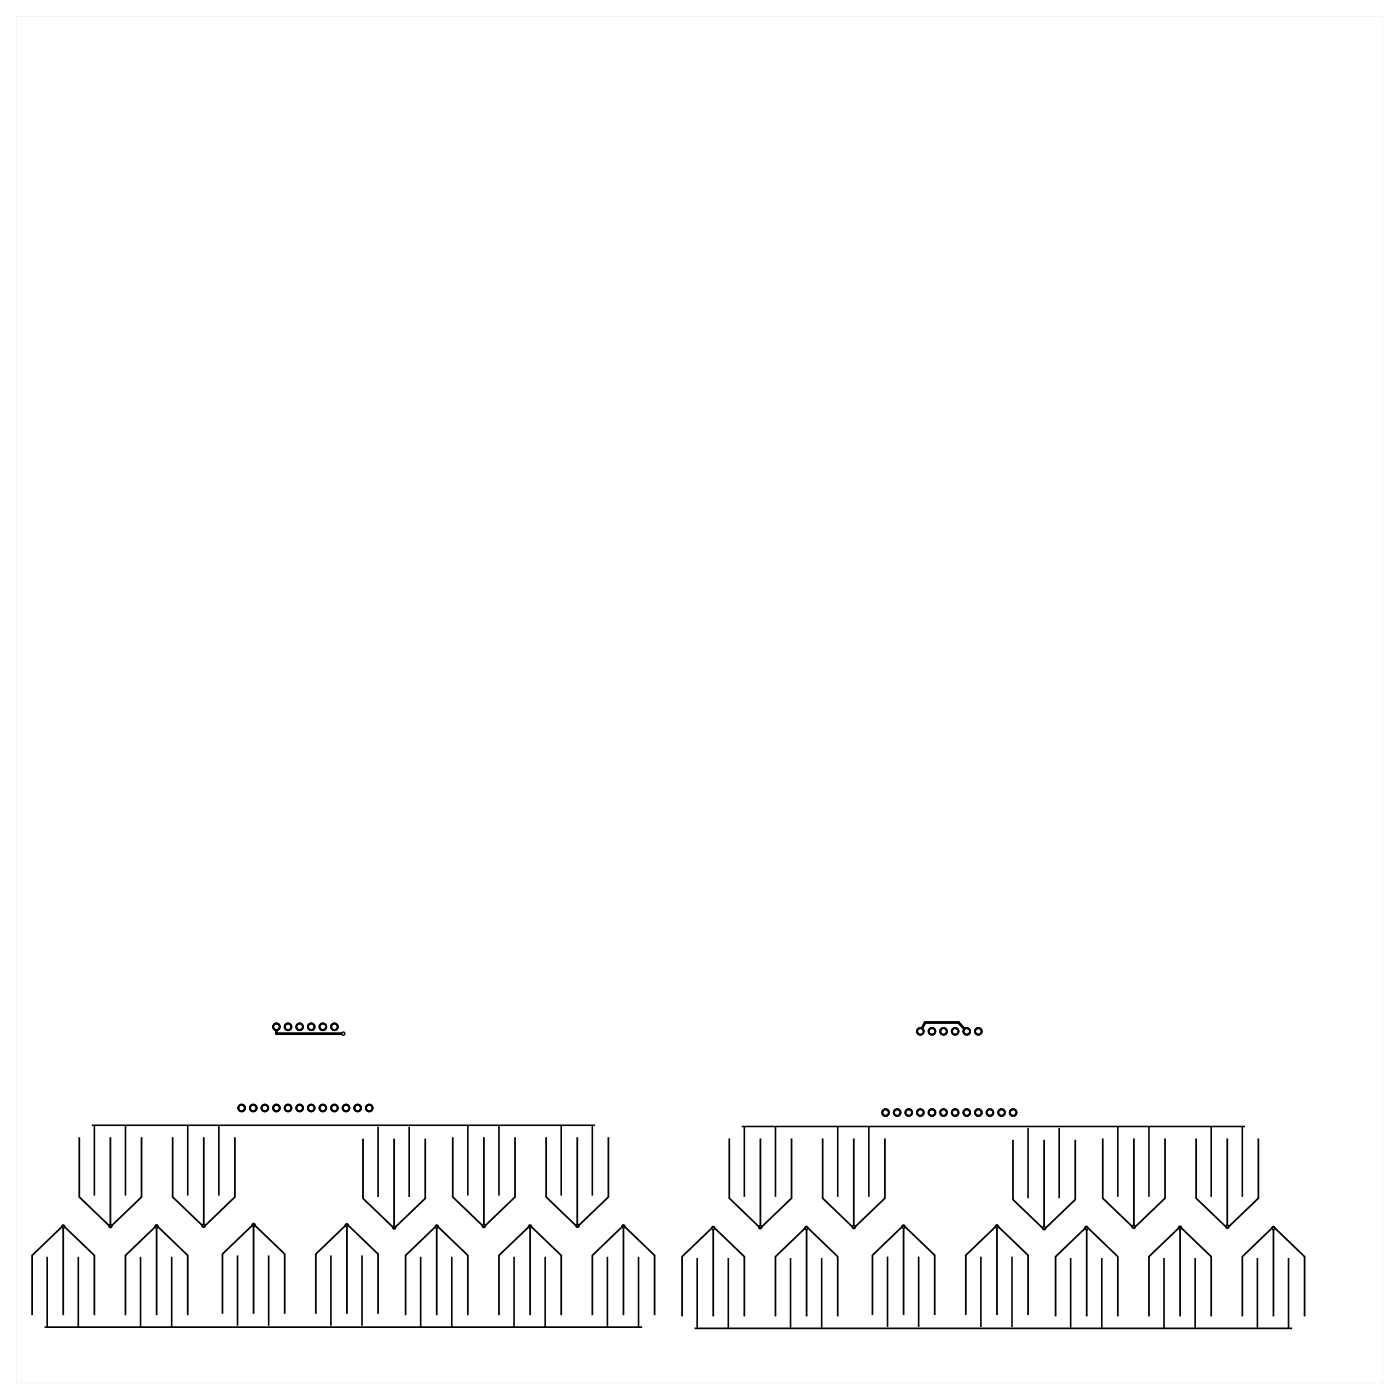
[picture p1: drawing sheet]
<svg xmlns="http://www.w3.org/2000/svg" width="307mm" height="307mm" viewBox="0 0 307 307" stroke-linecap="round" stroke-linejoin="round" font-family="sans-serif">
<path d="M3.6 3.6h299.2v299.2h-299.2zM3.6 3.6v299.2h299.2v-299.2z" fill="#000"/>
<g fill="none" stroke="#000" stroke-width=".3">
<circle cx="75.2" cy="226.3" r=".35"/>
<circle cx="13.8" cy="268.6" r=".35"/>
<circle cx="24.2" cy="268.5" r=".35"/>
<circle cx="34.3" cy="268.6" r=".35"/>
<circle cx="44.6" cy="268.4" r=".35"/>
<circle cx="55.5" cy="268.2" r=".35"/>
<circle cx="75.9" cy="268.3" r=".35"/>
<circle cx="86.3" cy="268.8" r=".35"/>
<circle cx="95.6" cy="268.6" r=".35"/>
<circle cx="105.9" cy="268.5" r=".35"/>
<circle cx="116.1" cy="268.6" r=".35"/>
<circle cx="126.5" cy="268.4" r=".35"/>
<circle cx="136.5" cy="268.6" r=".35"/>
<circle cx="156.2" cy="268.9" r=".35"/>
<circle cx="166.5" cy="268.7" r=".35"/>
<circle cx="176.6" cy="268.9" r=".35"/>
<circle cx="187" cy="268.7" r=".35"/>
<circle cx="197.8" cy="268.6" r=".35"/>
<circle cx="218.3" cy="268.6" r=".35"/>
<circle cx="228.6" cy="268.9" r=".35"/>
<circle cx="237.9" cy="268.9" r=".35"/>
<circle cx="248.3" cy="268.6" r=".35"/>
<circle cx="258.4" cy="268.8" r=".35"/>
<circle cx="268.7" cy="268.6" r=".35"/>
<circle cx="278.8" cy="268.9" r=".35"/>
</g>
<g fill="none" stroke="#000" stroke-width=".38">
<path d="M17.4 249v13.1l6.8 6.6 6.8-6.6v-13.1M24.2 249v19.1M37.8 249v13.1l6.8 6.6 6.8-6.6v-13.1M44.6 249v19.1M79.5 249.3v13.1l6.8 6.6 6.8-6.6v-13.1M86.3 249.3v19.1M99.1 249v13.1l6.9 6.6 6.8-6.6v-13.1M106 249v19.1M119.6 249v13.1l6.8 6.6 6.8-6.6v-13.1M126.4 249v19.1M159.7 249.3v13.1l6.8 6.5 6.8-6.5v-13.1M166.5 249.3v19"/>
<path d="M180.1 249.3v13.1l6.9 6.5 6.8-6.5v-13.1M187 249.3v19M221.8 249.6v13.1l6.8 6.5 6.8-6.5v-13.1M228.6 249.6v19M241.5 249.3v13.1l6.8 6.5 6.8-6.5v-13.1M248.3 249.3v19M261.9 249.3v13.1l6.8 6.5 6.9-6.5v-13.1M268.7 249.3v19M13.8 268.9v19.1M34.3 268.9v19.1M55.5 268.6v19.1M76 268.6v19.1"/>
<path d="M95.6 268.9v19.1M116.1 268.9v19.1M136.5 268.9v19.1M156.2 269.2v19.1M176.6 269.2v19.1M197.9 268.9v19.1M218.3 268.9v19.1M238 269.2v19.1M258.4 269.2v19.1M278.9 269.2v19.1M7 288v-13.1l6.8-6.5 6.9 6.5v13.1M9.8 290.6h130.8"/>
<path d="M27.5 288v-13.1l6.8-6.5 6.8 6.5v13.1M48.7 287.7v-13.1l6.8-6.5 6.8 6.5v13.1M69.2 287.7v-13.1l6.8-6.5 6.8 6.5v13.1M88.8 288v-13.1l6.8-6.5 6.8 6.5v13.1M109.3 288v-13.1l6.8-6.5 6.8 6.5v13.1M129.7 288v-13.1l6.8-6.5 6.8 6.5v13.1M149.4 288.3v-13.1l6.8-6.6 6.8 6.6v13.1M152.1 290.9h130.8M169.8 288.3v-13.1l6.8-6.6 6.8 6.6v13.1M191 288v-13.1l6.9-6.6 6.8 6.6v13.1M211.5 288v-13.1l6.8-6.6 6.8 6.6v13.1M231.1 288.3v-13.1l6.9-6.6 6.8 6.6v13.1"/>
<path d="M251.6 288.3v-13.1l6.8-6.6 6.8 6.6v13.1M272 288.3v-13.1l6.9-6.6 6.8 6.6v13.1"/>
</g>
<g fill="none" stroke="#000" stroke-width=".35">
<path d="M20.1 246.4h110.2M20.7 246.4v15.4M27.5 246.4v15.4M41.1 246.4v15.4M47.9 246.4v15.4M82.8 246.7v15.4M89.6 246.7v15.4M102.4 246.4v15.4M109.3 246.4v15.4M122.9 246.4v15.4M129.7 246.4v15.4M162.4 246.7h110.2"/>
<path d="M163 246.7v15.4M169.8 246.7v15.4M183.4 246.7v15.4M190.3 246.7v15.4M225.1 247v15.4M231.9 247v15.4M244.8 246.7v15.4M251.6 246.7v15.4M265.2 246.7v15.4M272 246.7v15.4M10.3 275.2v15.4M17.1 275.2v15.4"/>
<path d="M30.8 275.2v15.4M37.6 275.2v15.4M52 274.9v15.4M58.8 274.9v15.4M72.5 274.9v15.4M79.3 274.9v15.4M92.1 275.2v15.4M98.9 275.2v15.4M112.6 275.2v15.4M119.4 275.2v15.4M133 275.2v15.4M139.8 275.2v15.4"/>
<path d="M152.7 275.5v15.4M159.5 275.5v15.4M173.1 275.5v15.4M179.9 275.5v15.4M194.3 275.2v15.4M201.2 275.2v15.4M214.8 275.2v15.4M221.6 275.2v15.4M234.4 275.5v15.4M241.3 275.5v15.4M254.9 275.5v15.4M261.7 275.5v15.4"/>
<path d="M275.3 275.5v15.4M282.2 275.5v15.4"/>
</g>
<g fill="none" stroke="#000" stroke-width=".43">
<circle cx="60.5" cy="224.8" r=".72"/>
<circle cx="63.1" cy="224.8" r=".72"/>
<circle cx="65.6" cy="224.8" r=".72"/>
<circle cx="68.2" cy="224.8" r=".72"/>
<circle cx="70.7" cy="224.8" r=".72"/>
<circle cx="73.2" cy="224.8" r=".72"/>
<circle cx="201.5" cy="225.8" r=".72"/>
<circle cx="204.1" cy="225.8" r=".72"/>
<circle cx="206.6" cy="225.8" r=".72"/>
<circle cx="209.2" cy="225.8" r=".72"/>
<circle cx="211.7" cy="225.8" r=".72"/>
<circle cx="214.2" cy="225.8" r=".72"/>
<circle cx="52.9" cy="242.6" r=".72"/>
<circle cx="55.5" cy="242.6" r=".72"/>
<circle cx="58" cy="242.6" r=".72"/>
<circle cx="60.5" cy="242.6" r=".72"/>
<circle cx="63.1" cy="242.6" r=".72"/>
<circle cx="65.6" cy="242.6" r=".72"/>
<circle cx="68.2" cy="242.6" r=".72"/>
<circle cx="70.7" cy="242.6" r=".72"/>
<circle cx="73.2" cy="242.6" r=".72"/>
<circle cx="75.8" cy="242.6" r=".72"/>
<circle cx="78.3" cy="242.6" r=".72"/>
<circle cx="80.9" cy="242.6" r=".72"/>
<circle cx="193.9" cy="243.6" r=".72"/>
<circle cx="196.5" cy="243.6" r=".72"/>
<circle cx="199" cy="243.6" r=".72"/>
<circle cx="201.5" cy="243.6" r=".72"/>
<circle cx="204.1" cy="243.6" r=".72"/>
<circle cx="206.6" cy="243.6" r=".72"/>
<circle cx="209.2" cy="243.6" r=".72"/>
<circle cx="211.7" cy="243.6" r=".72"/>
<circle cx="214.2" cy="243.6" r=".72"/>
<circle cx="216.8" cy="243.6" r=".72"/>
<circle cx="219.3" cy="243.6" r=".72"/>
<circle cx="221.9" cy="243.6" r=".72"/>
</g>
<path d="M60.5 225.6v.7h14.2M201.9 225.1l.7-1.2h7.3l1.3 1.4" fill="none" stroke="#000" stroke-width=".61"/>
</svg>
